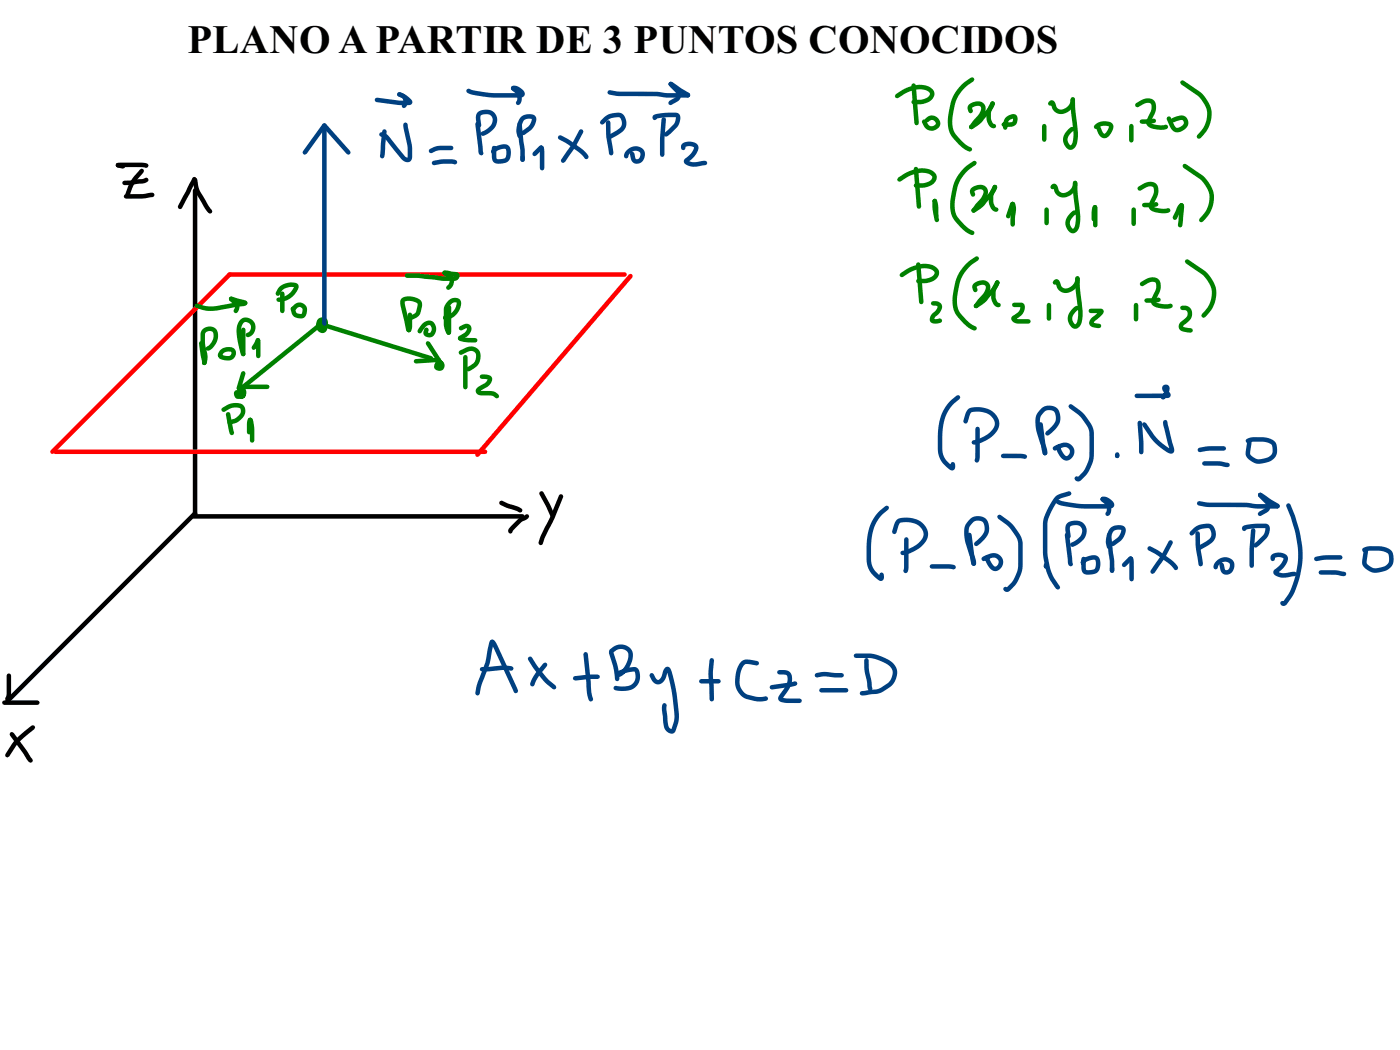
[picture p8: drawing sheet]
<svg xmlns="http://www.w3.org/2000/svg" width="290mm" height="218mm" viewBox="0 0 290 218" stroke-linecap="round" stroke-linejoin="round" font-family="sans-serif">
<defs><g id="words">
<text font-size="8.4" x="38.9" y="10.9">PLANO A PARTIR DE 3 PUNTOS CONOCIDOS</text>
</g></defs>
<g fill="#000">
<path d="M40.1 39.1l.4-.1 .3 .1 .1 .4v67.2l-.1 .4-.3 .1-.4-.1-.1-.4v-67.2z" fill-rule="evenodd"/>
<path d="M39.8 106.7l.3-.1h68.2l.4 .1 .1 .3-.1 .4-.4 .1h-68.2l-.3-.1-.1-.4z" fill-rule="evenodd"/>
<path d="M40.1 106.1l.4-.2 .3 .2 .1 .3-.1 .3-38.9 39-.4 .1-.3-.1-.1-.4 .1-.3z" fill-rule="evenodd"/>
</g>
<g fill="#000">
<path d="M24.1 34l.9-.3h4.4l1.1 .2 .3 .4-.1 .4-.4 .1-.9-.2-4.9 .1-.4-.1-.1-.4zM24.1 33.9l.4-.1 1.1 .2 .3 .2 .1 .3-.2 .3-.3 .2-1.2-.3-.3-.4zM25.5 37.6l4.3-.6a.63 .63 0 0 1 1 .3l-.2 .4-.6 .3-3.2 .4h-1l-.3-.2-.2-.3zM40.1 37l.4-.2 .3 .1 .7 2.7 1.9 3.3a1.06 1.06 0 0 1 .5 1.3 .97 .97 0 0 1-1.3-.8l-2.2-3.8-.4-2.2zM29 35.1l.4-.1 .3 .1 .2 .3-.4 .7a8.6 8.6 0 0 0-2.1 3l-.7 1.7-.3 .1-.3-.2-.1-.4 .7-1.9a11.9 11.9 0 0 1 2.3-3.3zM25.8 40.4l.3-.2h3.4l2.1-.3 .3 .2 .1 .3a.85 .85 0 0 1-1 .5l-1.5 .3h-3.4l-.3-.2-.1-.3zM40 36.8l.3-.1 .3 .1 .2 .3-.2 .6-2.8 5.4-.5 .3-.3-.2-.1-.5zM103.7 103.9l.5-.1 1.2 .6 2 .6a.86 .86 0 0 1 .8 1.1 .99 .99 0 0 1-1.1-.2 10.3 10.3 0 0 1-3.5-1.4zM106.4 108.6l1.2-1.2 1.1-.5a.57 .57 0 0 1 .6-.2 .57 .57 0 0 1 .4 .3 2.56 2.56 0 0 1-1.5 1.2l-1.9 1.9v-.1l-.1 .5-.4 .1a.7 .7 0 0 1-.4-.5 .7 .7 0 0 1 .3-.7zM112 102l.3-.2 .4 .3 2.4 4.7-.1 .5-.4 .1-.4-.3-2.3-4.6zM116.1 102.5l.2-.1 .4 .2 .1 .5-1.8 4.4-2 4-.4 1.2-.5 .3-.3-.1-.1-.3 .3-1.1 2.1-4.3zM.6 145.3l.3-.1h6.9l.3 .1 .1 .4-.1 .3-.3 .1h-6.9l-.3-.1-.2-.3z"/>
<path d="M1.5 139.7l.3-.1 .4 .1 .1 .4-.1 4.3a1.21 1.21 0 0 1-.7 .9l-.3-.1-.1-.3 .3-1v-3.8z"/>
<circle cx="24.5" cy="34.2" r=".47"/>
</g>
<g fill="#f00">
<path d="M10.5 93.3l36.8-36.8 .3-.1 .4 .1 .1 .4-.1 .3-36.8 36.8-.3 .1-.4-.1-.1-.3z" fill-rule="evenodd"/>
<path d="M11.2 93.3l.3-.1h89.1l.3 .1 .2 .4-.2 .3-.3 .1h-89.1l-.3-.1-.2-.3z" fill-rule="evenodd"/>
<path d="M47.3 56.6l.3-.2h81.9l.4 .2 .1 .3-.1 .3-.4 .2h-81.9l-.3-.2-.2-.3z" fill-rule="evenodd"/>
<path d="M130.4 56.9l.4-.1 .3 .1 .1 .3-.1 .3-31.7 37.1-.4 .1-.3-.1-.2-.3 .1-.3z" fill-rule="evenodd"/>
</g>
<path d="M189.1 17.4l.4-.1 .3 .1 .1 .3 .7 7.8-.2 .3-.3 .2-.3-.1-.2-.3-.6-7.8z" fill-rule="evenodd" fill="#008000"/>
<g fill="#008000">
<path d="M185.8 19.5l1.3-.8a5.8 5.8 0 0 1 5.7-.7 1.68 1.68 0 0 1 1 1.7 1.68 1.68 0 0 1-1.4 1.5l-1.2 .4h-1.7l-.4-.1-.1-.3 .1-.4 .4-.1h1.5l1.1-.4a.76 .76 0 0 0 .7-.5 .76 .76 0 0 0-.3-.9l-.2-.1a5 5 0 0 0-4.7 .6l-1.6 1-.3-.2-.1-.3z"/>
<path d="M191.3 24.9l.6-.1 .5 .9a.85 .85 0 0 0 1 .5 .85 .85 0 0 0 .6-.8 .81 .81 0 0 0-.6-.5 .81 .81 0 0 0-.8 .3l-.3 .2-.4-.2a.9 .9 0 0 1 .7-1.1 1.64 1.64 0 0 1 1.9 .4 1.64 1.64 0 0 1 .2 1.9 1.87 1.87 0 0 1-3.1-.2l-.4-1z"/>
<path d="M199.4 17.6l.8-.7 1.4-.9 .3 .2 .2 .3-.2 .4a8.3 8.3 0 0 0-4.3 7.1 4.5 4.5 0 0 0 .9 4.2l1.6 1.6 1.4 .9 .1 .3-.1 .3-.6 .1a8.4 8.4 0 0 1-3.7-3.3 6.6 6.6 0 0 1-.4-5.2 8.5 8.5 0 0 1 2.6-5.3z"/>
<path d="M201 21.6a2.13 2.13 0 0 1 3.3 .2l.1 .3a3.1 3.1 0 0 1-1.1 2.7l-1.5 1.8-.4 .2-.3-.2-.1-.3 .7-1.1a6.3 6.3 0 0 0 1.7-2.4 .58 .58 0 0 0-.5-.9l-1.3 .4 .2 .7-.2 .4-.3 .1a1.16 1.16 0 0 1-.3-1.9z"/>
<path d="M205.5 21.1l.4-.1 .3 .1 .1 .4a4 4 0 0 1-1.1 2l-1 1.1a6.5 6.5 0 0 1-2.6 2.2l-.5-.1-.1-.4 .2-.4a6.3 6.3 0 0 0 2.5-2.2l1.3-1.5z"/>
<path d="M205.5 21.2l.3-.2 .4 .1 .1 .4-.8 1.8v1.2l.4 1 .6 .3a.59 .59 0 0 1-.3 .8 .59 .59 0 0 1-.8-.3l-.5-.6-.3-.9a4.6 4.6 0 0 1 .8-3.5z"/>
<path d="M208.6 24.3l.6-.4a1.08 1.08 0 0 1 1.8 .5v.1a1.45 1.45 0 0 1-1.4 1.8h-1.5l-.3-.1-.1-.4 .1-.3 .3-.1 1.8-.1 .2-.8 .1 .1-.9 .4a1.76 1.76 0 0 0-.4 1.5l-.1 .3-.3 .1-.4-.1-.1-.4a2.65 2.65 0 0 1 .6-2.1z"/>
<path d="M216.2 25.8l.4-.1 .3 .1 .1 .3v2.8l-.1 .4-.3 .1-.4-.1-.1-.4v-2.8z"/>
<path d="M217.5 21.1a.8 .8 0 0 1 .9-.3 .8 .8 0 0 1 .5 .8 1.13 1.13 0 0 0 1.7 1 2.08 2.08 0 0 0 1.4-2l.1-.3 .4-.1a.91 .91 0 0 1 .3 1.3 2.74 2.74 0 0 1-4.2 1.6l-.4-.6-.3-.9h.4l-.5 .3-.3-.1-.2-.3z"/>
<path d="M222.1 20.3l.4-.1 .3 .1 .1 .3 .3 3.7a11.3 11.3 0 0 1 .1 5.5 1.31 1.31 0 0 1-1.2 1.3 1.31 1.31 0 0 1-1.4-1.1 2.66 2.66 0 0 1 1.1-3.5l.5-.2 .3 .1a.71 .71 0 0 1-.3 1l-.5 .6a1.46 1.46 0 0 0 .1 2.1 .52 .52 0 0 0 .6-.6 10.9 10.9 0 0 0-.2-5.1l-.2-1.7a4.3 4.3 0 0 1 0-2.4z"/>
<path d="M227 25.9a2.92 2.92 0 0 1 3.7-.2 2.3 2.3 0 0 1-.9 2.7 1.33 1.33 0 0 1-2.1-.8l-.4-1.1 .1-.4 .4-.1 .2 .1 .6 1.1a.42 .42 0 0 0 .2 .5 .42 .42 0 0 0 .5-.1l.7-1.4a2.15 2.15 0 0 0-2.4 .4l-.3 .2-.3-.2-.2-.3z"/>
<path d="M234.3 25.8l.3-.1 .3 .1 .2 .3v3l-.2 .3-.3 .2-.3-.2-.1-.3v-3z"/>
<path d="M235.6 21.4l1-.6a1.95 1.95 0 0 1 3.1 .7v1.3l-1.1 2.5 .2 .3a4.7 4.7 0 0 0 2.4 .4l.6-.2 .3 .2a.67 .67 0 0 1-.1 .7 .67 .67 0 0 1-.7 .2 4.6 4.6 0 0 1-3.2-.7l-.4-.5v-.5l1-2.2 .1-1.1a.78 .78 0 0 0-1.3-.5l-1.6 .8-.4-.1-.1-.3z"/>
<path d="M236.5 24.9l.3-.2 2.5-.1 .3 .1 .2 .3a.96 .96 0 0 1-1.2 .6l-1.8 .1-.3-.2-.2-.3z"/>
<path d="M242.1 24.3l.3-.2 .4 .3 .7 1.5 .4 .6a1.54 1.54 0 0 0 1.5-.8 .57 .57 0 0 0 0-.6 .57 .57 0 0 0-.6-.2l-1.5 .5-.3-.2-.1-.3a1.18 1.18 0 0 1 1.1-.8l.6-.1a1.56 1.56 0 0 1 1.8 1.1 1.56 1.56 0 0 1-.9 1.8 1.73 1.73 0 0 1-2.9-.6l-.6-1.5z"/>
<path d="M244.9 16.8l.3-.2 .3 .1 3.4 2.4a5.9 5.9 0 0 1-.3 9.7l-.3-.1-.1-.4 .1-.3a5.1 5.1 0 0 0 .1-8.2l-3.5-2.3-.2-.4z"/>
<circle cx="201.4" cy="26.3" r=".47"/>
<circle cx="205.8" cy="21.5" r=".47"/>
</g>
<path d="M3.4 153.1l3.1-2.7 .3-.1 .4 .2 .1 .3-.2 .4-3.3 2.8-1.9 2.8-.4 .2-.3-.1-.1-.6 1.4-2.1zM2.1 151.9l.4-.2 .3 .2 2.8 3.7 .8 1.4a.62 .62 0 0 1 .3 .6 .62 .62 0 0 1-.3 .5 3.7 3.7 0 0 1-1.6-1.9l-2.7-3.7-.1-.3z" fill="#000"/>
<g fill="#008000">
<path d="M189.6 34.7l.4-.1 .3 .1 .1 .3 .6 7.8-.1 .4-.3 .1-.3-.1-.2-.3-.6-7.8z" fill-rule="evenodd"/>
<path d="M190.1 54.5l.3-.1 .4 .1 .1 .3 .6 7.8-.1 .3-.3 .2-.4-.1-.1-.3-.6-7.8z" fill-rule="evenodd"/>
<path d="M50.2 79.8l16.1-13.1 .3-.1 .4 .2 .1 .3-.2 .4-16.2 13.1-.3 .1-.3-.2-.1-.3z" fill-rule="evenodd"/>
<path d="M50.2 77l.2-.1 .4 .2 .1 .4-.9 3.1-.5 .4-.3-.2-.1-.4z" fill-rule="evenodd"/>
<path d="M49.5 79.9l.3-.2h5.6l.4 .2 .1 .3-.1 .3-.4 .2h-5.6l-.3-.2-.1-.3z" fill-rule="evenodd"/>
<path d="M66.9 67.1l.5-.1 22.1 6.8 .3 .5-.1 .3-.5 .1-22.1-6.8-.3-.5z" fill-rule="evenodd"/>
<path d="M85.9 74.6l.3-.2 4.7-.3 .4 .2 .1 .3-.1 .3-.3 .1-4.7 .4-.4-.2-.1-.3z" fill-rule="evenodd"/>
<path d="M88.4 70.8l.4-.1 .3 .2 2.8 4.4v.5l-.3 .2-.4-.2-2.8-4.4z" fill-rule="evenodd"/>
</g>
<g fill="#008000">
<path d="M186.3 36.8l1.3-.8a5.8 5.8 0 0 1 5.7-.7 1.68 1.68 0 0 1 1 1.7 1.68 1.68 0 0 1-1.4 1.5l-1.3 .4h-1.6l-.4-.1-.1-.3 .1-.4 .3-.1h1.6l1.1-.3a.76 .76 0 0 0 .7-.6 .76 .76 0 0 0-.3-.8l-.2-.2a5 5 0 0 0-4.7 .7l-1.6 .9-.3-.2-.1-.3z"/>
<path d="M199.9 34.9l.8-.7 1.4-.9 .3 .2 .2 .3-.2 .4a8.3 8.3 0 0 0-4.3 7.1 4.5 4.5 0 0 0 .9 4.2l1.6 1.7 1.4 .8 .1 .3-.1 .3-.6 .1a8.4 8.4 0 0 1-3.7-3.3 6.6 6.6 0 0 1-.4-5.2 8.5 8.5 0 0 1 2.6-5.3z"/>
<path d="M206 38.4l.3-.1 .4 .1 .1 .4a4 4 0 0 1-1.1 2l-1 1.1a6.5 6.5 0 0 1-2.6 2.2l-.5-.1-.1-.4 .2-.4a6.3 6.3 0 0 0 2.5-2.2l1.3-1.5z"/>
<path d="M206 38.5l.3-.2 .4 .1 .1 .4-.8 1.8v1.2l.3 1 .7 .3a.59 .59 0 0 1-.3 .8 .59 .59 0 0 1-.8-.2l-.5-.7-.3-.9a4.6 4.6 0 0 1 .8-3.5z"/>
<path d="M201.5 38.9a2.13 2.13 0 0 1 3.2 .2l.2 .3a3.1 3.1 0 0 1-1.1 2.7l-1.5 1.8-.4 .2-.3-.1-.1-.4 .7-1.1a6.3 6.3 0 0 0 1.7-2.4 .58 .58 0 0 0-.5-.9l-1.3 .4 .2 .7-.2 .4-.3 .1a1.16 1.16 0 0 1-.3-1.9z"/>
<path d="M216.7 43.1l.3-.1 .4 .1 .1 .3v2.8l-.1 .4-.4 .1-.3-.1-.1-.4v-2.8z"/>
<path d="M222.6 37.6l.4-.1 .3 .1 .1 .3 .3 3.7a11.3 11.3 0 0 1 .1 5.5 1.31 1.31 0 0 1-1.2 1.3 1.31 1.31 0 0 1-1.4-1.1 2.66 2.66 0 0 1 1.1-3.5l.5-.2 .3 .1a.71 .71 0 0 1-.3 1l-.6 .6a1.46 1.46 0 0 0 .2 2.1 .52 .52 0 0 0 .5-.6 10.9 10.9 0 0 0-.2-5.1l-.1-1.7a4.3 4.3 0 0 1 0-2.4z"/>
<path d="M218 38.4a.8 .8 0 0 1 .9-.3 .8 .8 0 0 1 .5 .8 1.13 1.13 0 0 0 1.7 1 2.08 2.08 0 0 0 1.4-2l.1-.3 .4-.1a.91 .91 0 0 1 .3 1.3 2.74 2.74 0 0 1-4.2 1.6l-.4-.6-.3-.9h.4l-.5 .3-.3-.1-.2-.3z"/>
<path d="M234.8 43.1l.3-.1 .3 .1 .2 .3v3l-.2 .3-.3 .2-.3-.2-.2-.3v-3z"/>
<path d="M236.1 38.7l1-.6a1.95 1.95 0 0 1 3 .7l.1 1.3-1.1 2.5 .2 .3a4.7 4.7 0 0 0 2.4 .4l.6-.2 .3 .2a.67 .67 0 0 1-.1 .7 .67 .67 0 0 1-.7 .2 4.6 4.6 0 0 1-3.2-.6l-.4-.6v-.5l1-2.2 .1-1.1a.78 .78 0 0 0-1.3-.5l-1.6 .9-.4-.2-.1-.3z"/>
<path d="M237 42.2l.3-.2 2.5-.1 .3 .1 .1 .4a.96 .96 0 0 1-1.1 .5l-1.8 .1-.3-.2-.2-.3z"/>
<path d="M245.4 34.1l.3-.2 .3 .1 3.4 2.4a5.9 5.9 0 0 1-.3 9.7l-.3-.1-.1-.4 .1-.3a5.1 5.1 0 0 0 .1-8.2l-3.5-2.3-.2-.4z"/>
<path d="M186.8 56.6l1.3-.8a5.8 5.8 0 0 1 5.6-.7 1.68 1.68 0 0 1 1 1.7 1.68 1.68 0 0 1-1.3 1.5l-1.3 .4h-1.7l-.3-.1-.1-.3 .1-.4 .3-.1h1.6l1.1-.4a.76 .76 0 0 0 .7-.5 .76 .76 0 0 0-.4-.9l-.1-.1a5 5 0 0 0-4.7 .6l-1.6 1-.3-.2-.2-.3z"/>
<path d="M200.4 54.7l.8-.7 1.4-.9 .3 .2 .1 .3-.2 .4a8.3 8.3 0 0 0-4.2 7.1 4.5 4.5 0 0 0 .8 4.2l1.7 1.6 1.4 .9 .1 .3-.2 .3-.6 .1a8.4 8.4 0 0 1-3.6-3.3 6.6 6.6 0 0 1-.4-5.2 8.5 8.5 0 0 1 2.6-5.3z"/>
<path d="M202 58.7a2.13 2.13 0 0 1 3.2 .2l.1 .3a3.1 3.1 0 0 1-1 2.7l-1.5 1.8-.4 .2-.3-.2-.2-.3 .8-1.1a6.3 6.3 0 0 0 1.7-2.4 .58 .58 0 0 0-.6-.9l-1.2 .4 .1 .7-.1 .4-.3 .1a1.16 1.16 0 0 1-.3-1.9z"/>
<path d="M206.4 58.3l.4-.2 .3 .1 .2 .4-.8 1.8v1.2l.3 1 .6 .3a.59 .59 0 0 1-.2 .8 .59 .59 0 0 1-.8-.3l-.5-.6-.3-.9a4.6 4.6 0 0 1 .8-3.5z"/>
<path d="M206.5 58.2l.3-.1 .4 .1 .1 .4a4 4 0 0 1-1.2 2l-.9 1.1a6.5 6.5 0 0 1-2.6 2.2l-.5-.1-.2-.4 .3-.4a6.3 6.3 0 0 0 2.5-2.2l1.3-1.5z"/>
<path d="M217.2 62.9l.3-.1 .4 .1 .1 .3v2.8l-.1 .4-.4 .1-.3-.1-.1-.4v-2.8z"/>
<path d="M223.1 57.4l.3-.1 .4 .1 .1 .3 .3 3.7a11.3 11.3 0 0 1 .1 5.5 1.31 1.31 0 0 1-1.2 1.3 1.31 1.31 0 0 1-1.4-1.1 2.66 2.66 0 0 1 1.1-3.5l.5-.2 .3 .1a.71 .71 0 0 1-.4 1l-.5 .6a1.46 1.46 0 0 0 .2 2.1 .52 .52 0 0 0 .5-.6 10.9 10.9 0 0 0-.2-5.1l-.2-1.7a4.3 4.3 0 0 1 .1-2.4z"/>
<path d="M218.6 58.1l.4-.2h.3l.5 .6a1.24 1.24 0 0 0 .7 1.2 1.24 1.24 0 0 0 1.3-.1 1.98 1.98 0 0 0 1.2-1.9l.1-.3 .3-.1a.91 .91 0 0 1 .4 1.3 2.74 2.74 0 0 1-4.2 1.6l-.4-.6-.3-.9h.4l-.5 .3-.4-.1-.1-.3z"/>
<path d="M235.3 62.9l.3-.1 .3 .1 .2 .3v3l-.2 .3-.3 .2-.3-.2-.2-.3v-3z"/>
<path d="M236.6 58.5l.9-.6a1.95 1.95 0 0 1 3.1 .7l.1 1.3-1.1 2.5 .2 .3a4.7 4.7 0 0 0 2.4 .4l.6-.2 .3 .2a.59 .59 0 0 1-.6 .9 5 5 0 0 1-3.4-.7l-.4-.5v-.5l1-2.2 .1-1.1a.78 .78 0 0 0-1.3-.5l-1.7 .8-.3-.1-.1-.3z"/>
<path d="M237.4 62l.4-.2 2.5-.1 .3 .1 .1 .3a.96 .96 0 0 1-1.1 .6l-1.8 .1-.4-.2-.1-.3z"/>
<path d="M245.8 53.9l.4-.2 .2 .1 3.5 2.4a5.9 5.9 0 0 1-.3 9.7l-.3-.2-.2-.3 .2-.3a5.1 5.1 0 0 0 0-8.2l-3.4-2.3-.2-.4z"/>
<path d="M193.5 41.3l.4-.1a1.83 1.83 0 0 1 .7 1.9l.2 2.5-.2 .3-.3 .2-.5-.4-.1-.5v-2.3l-.3-1.2z"/>
<path d="M193.5 41.4l.3-.2 .4 .1 .1 .4v1.5l.3 1.6-.1 .4-.4 .1-.3-.1-.1-.3-.3-1.3z"/>
<path d="M209.7 42a.81 .81 0 0 1 1 1l-.2 3.5-.2 .4-.3 .1-.3-.1-.1-.4 .2-3.2-.2-1z"/>
<path d="M209.6 42l.4-.2 .3 .2 .2 .3-1 2.7-.4 .3-.3-.1-.2-.5z"/>
<path d="M226.7 42.7l.4-.2 .3 .1 .1 .4-.2 .4 .1-.2-.1 2.3-.1 .3-.4 .1-.3-.1-.1-.4v-1.8z"/>
<path d="M226.8 42.7l.3-.2 .3 .1 .2 .5v3.6l-.1 .3-.4 .2-.3-.2-.1-.3-.1-3.7z"/>
<path d="M226.7 42.6l.4-.1 .3 .1 .2 .4-.2 .3-.3 .2-.3-.2-.2-.3z"/>
<path d="M244.6 42.3l.4-.2 .3 .1 .2 .4-1.4 2.7-.5 .3-.3-.1-.1-.6 1-2z"/>
<path d="M244.7 42.3l.3-.2 .4 .2 .2 .6-.4 3.9-.2 .2-.3 .2-.3-.2-.1-.3z"/>
<path d="M193.2 62.6l.9-.2a1.31 1.31 0 0 1 1.2 .9 1.31 1.31 0 0 1-.4 1.4l-.9 1-.3 .5v-.1l1.2-.1 .3 .1 .2 .4a1.31 1.31 0 0 1-1.6 .6 1.04 1.04 0 0 1-1-.7 1.04 1.04 0 0 1 .3-1.2l.9-.8 .4-.6a.3 .3 0 0 0 0-.3 .3 .3 0 0 0-.3-.1l-.9-.2-.2-.3z"/>
<path d="M210 62.9l.3-.2h1.4a1.14 1.14 0 0 1 .6 1.9l-.6 .9-1.2 .8 .1-.4 .5 .3h2.2l.3 .1 .2 .3-.2 .4-.3 .1h-2.2a1.17 1.17 0 0 1-1.3-1.4l1.4-1 .3-.5 .1-.6 .1 .1h-1.4l-.3-.2-.1-.3z"/>
<path d="M225.9 64.1l.3-.1h2a.64 .64 0 0 1 .7 .4 .64 .64 0 0 1-.3 .7l-1.8 1.8 .5 .1a.95 .95 0 0 1 1.1 .6 .86 .86 0 0 1-1.3 .3 1.12 1.12 0 0 1-1.2-.9l.3-.9 1.8-1.6v.3l.2 .1h-2l-.3-.1-.2-.4z"/>
<path d="M244.9 63.5l.9-.1a1.78 1.78 0 0 1 1.4 1.3 1.78 1.78 0 0 1-.7 1.9l-1 .8-.1 .3 1 .3a.81 .81 0 0 1 1 .5l-.1 .3-.4 .2-1.5-.2a1.2 1.2 0 0 1-1-1.1 1.2 1.2 0 0 1 .9-1.3l.7-.7a.83 .83 0 0 0-.2-1.4l-.9-.1-.2-.4z"/>
<path d="M65.9 66.2a1.19 1.19 0 0 1 1.7-.2 1.19 1.19 0 0 1 .3 1.6l-.4 .2-.3-.2-.2-.9-.4 .1-.2 .6 .4 .1 .1-.4 .2 .1-.3 .2a.36 .36 0 0 0-.3 .4 .36 .36 0 0 0 .4 .3l-.1-.4 .1-.4 .3-.1a1.02 1.02 0 0 1 .3 1.6 1.02 1.02 0 0 1-1.6-.3 1.49 1.49 0 0 1 .1-1.5 1.49 1.49 0 0 1 1.4-.6 1.21 1.21 0 0 1 .2 1.7 1.21 1.21 0 0 1-1.7 .1 1.21 1.21 0 0 1-.2-1.6z"/>
<path d="M66.9 66.5l.3-.1 .5 .3 .2 .6-.1 .3-.3 .2-.4-.2-.3-.7z"/>
<path d="M48.8 81a.78 .78 0 0 1 1.1 .1 .78 .78 0 0 1-.1 1.1l-.3 .1-.3-.1-.2-.4 .3-.5v.6l-.1-.1 .2-.2 .1 .2h-.2l.3-.5 .1 .1-.1-.3 .1-.3 .4-.1a.98 .98 0 0 1 0 1.6 .96 .96 0 0 1-1.4 .1 .96 .96 0 0 1 .1-1.4z"/>
<path d="M49 81.2a1.18 1.18 0 0 1 1.3-.2 1.18 1.18 0 0 1 .6 1.2 .97 .97 0 0 1-1.4 .3 .97 .97 0 0 1-.2-1.4 .97 .97 0 0 1 1.7-.4 1.35 1.35 0 0 1-1.1 2 1.09 1.09 0 0 1-.7-1 1.09 1.09 0 0 1 .7-1l.5 .1 .1 .3-.4 .7h-.1l.1-.6 .3 .1-.4 .5-.2-.2 .4 .1-.2 .4-.4-.3-.1 .5a.59 .59 0 0 1-.7-.2 .59 .59 0 0 1 0-.7z"/>
<path d="M47 85.5l.3-.1 .3 .1 .2 .3 .7 3.9-.1 .4-.3 .1a1.01 1.01 0 0 1-.7-1l-.6-3.2z"/>
<path d="M46.1 84.5l1-.5a2.99 2.99 0 0 1 3.5 .2 2.03 2.03 0 0 1-.4 2.5l-1.3 1-1.2 .3-.4-.1-.2-.3 .1-.3 1.5-.5 .9-.8a.85 .85 0 0 0 .4-.8 .85 .85 0 0 0-.6-.7l-1.3 .1-1.7 .8-.4-.1-.1-.4z"/>
<path d="M51.6 86.7l.3-.1 .3 .1a3.4 3.4 0 0 1 .6 2.4v2.2l-.2 .3-.3 .2-.3-.2-.2-.3v-2.7l-.4-1.6z"/>
<path d="M51.5 86.8l.4-.2 .3 .1 .1 .3-.2 .8v1.8l-.1 .3-.3 .2-.4-.2-.1-.3v-2.1z"/>
<path d="M90.5 74.9a.82 .82 0 0 1 1.2 .1 .82 .82 0 0 1-.3 1.2 .76 .76 0 0 1-1.1-.1 .76 .76 0 0 1 .2-1.1 1.06 1.06 0 0 1 1.6 .2 1.06 1.06 0 0 1-.4 1.5 1.05 1.05 0 0 1-1.5-.3 1.05 1.05 0 0 1 .5-1.5l.2-.1a.6 .6 0 0 1 .8 .5l-.2 .3-.4 .1h.1l-.3 .4v-.2h.3v-.3h.1l-.1 .1-.5-.1 .2-.3 .1 .2h.2l-.4 .5-.2 .1-.3-.2-.2-.3z"/>
<path d="M96.2 73.7l.3-.1 .3 .1 .2 .3v6.3l-.2 .3-.3 .1-.3-.1-.2-.3v-6.3z"/>
<path d="M95.2 72.9l1.3-.8a2.1 2.1 0 0 1 2.6 .2 2.1 2.1 0 0 1 .4 2.5v.2a3.3 3.3 0 0 1-2.2 1.9h-.5l-.1-.6 1.5-1a2.13 2.13 0 0 0 .4-2 1.15 1.15 0 0 0-1.4-.5l-1.6 .8-.4-.2z"/>
<path d="M99.6 77.8l1-.2a1.19 1.19 0 0 1 1.5 1.2l-.3 .6-.5 .6-1.7 1.1v-.1h2a1.95 1.95 0 0 1 1.9 1.1l-.1 .4a.88 .88 0 0 1-1.1-.4l-.7-.1h-1.8a.98 .98 0 0 1-1.1-.8 .98 .98 0 0 1 .7-1.1l1.2-.7 .5-.8 .1 .1-1.6-.3-.1-.3z"/>
<path d="M58.2 60.6l.3-.2 .4 .2 .1 .3v3.6l-.1 .3-.4 .1-.3-.1-.1-.3v-3.6z"/>
<path d="M57.9 59.5a3.5 3.5 0 0 1 3.8-.6 1.17 1.17 0 0 1-.1 1.4 4 4 0 0 1-4.2 2.2l-.1-.4a.95 .95 0 0 1 1.1-.5 3.5 3.5 0 0 0 2.6-2.2l.1 .2a2.79 2.79 0 0 0-2.7 .8l-.5 .9-.6-.1-.1-.5z"/>
<path d="M60.4 63.7l.3-.2 .3 .1 .4 1a1.04 1.04 0 0 0 1.2 .4 .83 .83 0 0 0-.3-1.3h-.5l-.8 .6-.3-.1a1.02 1.02 0 0 1 .6-1.3 1.64 1.64 0 0 1 2 .3 1.64 1.64 0 0 1 .2 2v.2a1.75 1.75 0 0 1-2.9-.2l-.3-1.1z"/>
<path d="M42 68.3a1.9 1.9 0 0 1 2.5-.3 1.9 1.9 0 0 1 .6 2.3 3.4 3.4 0 0 1-1.8 2.4l-.5-.1a.73 .73 0 0 1 .5-1 2.3 2.3 0 0 0 .8-2.8 1.02 1.02 0 0 0-1.6 .5 11 11 0 0 0 .5 4.4v1l-.2 .8-.4 .2-.4-.1v-.6a3.3 3.3 0 0 0-.1-2.2 9.7 9.7 0 0 1-.2-4.1z"/>
<path d="M41.4 70.8l.3-.1 .3 .1 .2 .3 .6 4.1-.1 .3-.3 .2-.5-.4-.6-4.1z"/>
<path d="M45.6 72.6a2.36 2.36 0 0 1 3.1-.2 1.62 1.62 0 0 1-.2 1.9 1.62 1.62 0 0 1-1.8 .4h-.3a1.1 1.1 0 0 1-1.1-.7l.1-.4 .4-.1 .8 .2a.89 .89 0 0 0 1.4-.4l-.1-.4h-.8a1.08 1.08 0 0 0-1 .9l-.5 .3-.3-.1-.1-.4z"/>
<path d="M49.8 66.3a2.03 2.03 0 0 1 3.1 .8 2.03 2.03 0 0 1-1.4 2.8l-.4-.1a.73 .73 0 0 1 .5-1 1.07 1.07 0 0 0 .3-1.5 1.07 1.07 0 0 0-1.5-.2l-.1 .1a4.3 4.3 0 0 0-.1 3.1l.7 3.1-.1 .3-.4 .2-.4-.4a13.1 13.1 0 0 1-.8-6z"/>
<path d="M50.1 68l.3-.1 .4 .1 .1 .4v4.9l-.1 .3-.4 .3-.3-.2-.1-.3v-5z"/>
<path d="M53.2 70.2l.3-.1 .3 .1 .2 .4-.2 .3-.3 .1-.3-.1-.2-.3z"/>
<path d="M53.2 70.2l.3-.1 .3 .1 .2 .4v3.2l-.1 .3-.3 .2-.4-.2-.1-.3-.1-3.2z"/>
<path d="M53.1 70.3l.4-.2 .3 .1 .2 .4-1 1.7-.4 .3-.3-.2-.1-.3z"/>
<path d="M47.6 61.6h.6l.8 .7a1.54 1.54 0 0 1-.1 2.6l-.3-.1-.2-.3 .1-.4a.71 .71 0 0 0-.1-1.1l-.8-.7-.1-.3z"/>
<path d="M47.6 61.7l.6-.2 2.3 .7a.57 .57 0 0 1 .7 .4 .57 .57 0 0 1-.4 .7l-.4-.3 .1 .1-2.9-.8-.1-.4z"/>
<path d="M40.5 63l.4-.1 1.3 .4a10.4 10.4 0 0 0 5.1-.3l3.2-.5-.1 .2 .4-.4 .4 .2 .1 .3a.78 .78 0 0 1-.8 .7l-2.1 .2a17.7 17.7 0 0 1-5.6 .7l-2.1-.6-.4-.4z"/>
<path d="M84.7 64.9l.3-.1 .3 .1 .2 .3-.1 2.9a.56 .56 0 0 1-.4 .7 .56 .56 0 0 1-.7-.4l.2-.3v-2.9z"/>
<path d="M83.3 61.9a3.3 3.3 0 0 1 4.1 .7l.1 .9-.5 1.8-.6 .5-1 .5-.5 .2-.4-.2-.1-.3 .1-.2 1.4-.7 .3-.4 .4-1.6a2.49 2.49 0 0 0-2.7-.5l1.3 5.8-.1 .4a.68 .68 0 0 1-.7-.1 .68 .68 0 0 1-.3-.7l-1-4.5a1.75 1.75 0 0 1 .2-1.6z"/>
<path d="M87.5 67.2a1.69 1.69 0 0 1 2.5-.3 1.69 1.69 0 0 1 .1 2.5 1.24 1.24 0 0 1-1.4 .5 1.24 1.24 0 0 1-.9-1.1v-.1a.85 .85 0 0 1 .6-.8l.4 .1 .1 .4-.2 .6h.5l.3-.7-.2-.7a.73 .73 0 0 0-1.2 .3l-.8 1.2-.6-.1-.1-.6z"/>
<path d="M92.8 63.4l.3-.2 .3 .2 .2 .3v5.1l-.2 .4-.3 .2-.4-.1-.1-.4 .1-.3-.1 .2v-5.1z"/>
<path d="M93 62.3a1.63 1.63 0 0 1 2.6 .1 3.6 3.6 0 0 1-3.3 3.9l-.3-.1-.1-.3 .1-.4a2.92 2.92 0 0 0 2.7-2.8h-.3a1.54 1.54 0 0 0-1.4 1.3v.2a10.8 10.8 0 0 0 .1 3.9l.4 .8-.1 .4-.4 .1a1.8 1.8 0 0 1-.9-1.7l-.1-3.8 .4-.8z"/>
<path d="M95.1 69.8l.3-.1 .4 .2-.1-.1 1.4 .3h1.5l.3 .1 .1 .3-.1 .4-.3 .1h-1.5l-1.5-.3a.6 .6 0 0 1-.5-.9z"/>
<path d="M95.2 67.8l.9-.5a1.15 1.15 0 0 1 1.6 .3 1.15 1.15 0 0 1-.3 1.6l-.5 .6-1.2 .6 .2-.2-.2 .3-.3 .1-.3-.1-.1-.4 .1-.3 1.4-1a.56 .56 0 0 0 .3-.8l-1.2 .5-.3-.1z"/>
<path d="M84.1 56.8l.3-.1h2.2l5.2 .6h2.5l.1-.2 .1 .2-2.2-.3 .2-.1-.3 .1-.4-.1-.1-.3a1.19 1.19 0 0 1 1.8-.3l1 .1a.97 .97 0 0 1 .7 1.2 .97 .97 0 0 1-1.2 .6h-2.3l-5.1-.6h-2.2l-.3-.1-.2-.4z"/>
<path d="M91.8 56.2l.4-.1 .3 .1 .1 .3-.1-.2 .9 .5a1.69 1.69 0 0 1 .5 2.6l-.1 .1a.98 .98 0 0 1-1.2 .5l-.1-.4 .6-.8 .2-.9-1.4-.9-.2-.4z"/>
<circle cx="206.3" cy="38.8" r=".47"/>
<circle cx="201.9" cy="43.6" r=".47"/>
<circle cx="206.8" cy="58.6" r=".47"/>
<circle cx="202.4" cy="63.4" r=".47"/>
<circle cx="193.9" cy="41.7" r=".47"/>
<circle cx="210" cy="42.3" r=".47"/>
<circle cx="245" cy="42.6" r=".48"/>
<circle cx="67.5" cy="67.3" r=".47"/>
<circle cx="50" cy="81.1" r=".47"/>
<circle cx="51.9" cy="87" r=".47"/>
<circle cx="42.4" cy="75.2" r=".47"/>
<circle cx="47.9" cy="62" r=".47"/>
<circle cx="84.8" cy="68.4" r=".47"/>
<circle cx="93" cy="68.9" r=".47"/>
</g>
<g fill="#004080">
<path d="M66.9 26.6l.4-.1 .3 .1 .1 .3v40.2l-.1 .3-.3 .2-.4-.2-.1-.3v-40.2z" fill-rule="evenodd"/>
<path d="M66.9 25.7l.4-.2 .3 .2 .1 .3-.1 .3-4 5.6-.4 .2-.3-.2-.2-.3 .1-.3z" fill-rule="evenodd"/>
<path d="M66.9 25.7l.4-.2 .3 .2 5 5.6 .1 .3-.1 .3-.4 .2-.3-.2-5-5.6-.1-.3z" fill-rule="evenodd"/>
<path d="M231.4 93.9l.3-.2a.64 .64 0 0 1 .5 .7 .64 .64 0 0 1-.5 .6 .69 .69 0 0 1-.3-1.1z" fill-rule="evenodd"/>
<path d="M216.6 116.8l.3-.2a.64 .64 0 0 1 .5 .7 .64 .64 0 0 1-.5 .6 .69 .69 0 0 1-.3-1.1z" fill-rule="evenodd"/>
<circle cx="231.7" cy="94.5" r=".47"/>
<circle cx="216.9" cy="117.4" r=".47"/>
</g>
<g fill="#004080">
<path d="M79.4 26.9l.3-.1 .4 .1 .1 .3-.5 5.3-.1 .2-.3 .2-.4-.2-.1-.3 .5-5.2z"/>
<path d="M78.8 27.5l.4-.1a2.58 2.58 0 0 1 1.7 1.1l3.1 3.9 .6 .3-.1-2.6-.9-3.9 .2-.7 .3-.1a.84 .84 0 0 1 .5 1l.9 4a5.2 5.2 0 0 1-.2 2.8 1.31 1.31 0 0 1-2-.2l-3.3-4.1-1.3-.8-.1-.2z"/>
<path d="M82.5 19.2l.3-.1 .8 .3a1.76 1.76 0 0 1 .2 3l-.4-.1-.1-.3 .3-.7v-.7l-1.2-.8z"/>
<path d="M77.8 20.4l.4-.2 4.5 .6 2.1 .1-.2 .4-.9-.8-1.2-.6-.1-.3a.71 .71 0 0 1 1.2-.3l.8 .5a1.77 1.77 0 0 1 1.1 1.6l-.3 .3-.3 .1h-2.3l-4.5-.6-.3-.2-.1-.3z"/>
<path d="M89.6 33.5l2-.5h2.2a.73 .73 0 0 1 .9 1l-.3 .1-.7-.1h-1.8l-1.9 .3-.3-.2-.2-.3z"/>
<path d="M89 31a4.6 4.6 0 0 1 3.4-.8h1.2l.3 .1 .1 .4-.1 .3-.3 .1a7.7 7.7 0 0 0-3.3 .2l-.9 .5-.4-.2z"/>
<path d="M98.7 25.4l.3-.2 .3 .1 .2 .3 .8 6.2-.2 .3a.65 .65 0 0 1-.9-.7l-.6-5.7z"/>
<path d="M99.1 23.2a2.44 2.44 0 0 1 4 1.6 3.6 3.6 0 0 1-2.6 3.3l-.4 .1-.3-.2-.1-.3 .3-.4a4.1 4.1 0 0 0 2-1.6 1.34 1.34 0 0 0-.5-1.9l-1.1-.1-.7 .2-.1 .6 .2 1.5-.1 .3-.4 .2-.3-.1-.1-.3-.2-1.3a1.8 1.8 0 0 1 .4-1.6z"/>
<path d="M102.1 30.3l.4-.1 .3 .1 .1 .4 .2 2.3a1.51 1.51 0 0 0 1.8-.6l.1-.6a.69 .69 0 0 0-.1-.9 .69 .69 0 0 0-.9 0l-.9 .4-.5 .5-.3 .1a.67 .67 0 0 1-.4-.6 .67 .67 0 0 1 .4-.6l.3-.2a2.65 2.65 0 0 1 3-.2 2.29 2.29 0 0 1-1 3.5l-.8 .1a1.35 1.35 0 0 1-1.8-1.4v-1.8z"/>
<path d="M108 32.2l.4-.1 .3 .1 .1 .3-.1 .9-.3 .2-.4-.2-.1-.3z"/>
<path d="M107.4 25.4l.3-.2 .4 .1 .1 .3 .4 4.1a10 10 0 0 1 .1 3.7l-.3 .2-.4-.2-.1-.3v-2l-.6-5.4z"/>
<path d="M108 24.3a2.5 2.5 0 0 1 3-.2 2.68 2.68 0 0 1-1 3l-1.5 .9-.3-.1-.1-.3 .2-.4 1.5-1.2 .5-1.3a1.45 1.45 0 0 0-1.9 .6l-.1 .3a3.2 3.2 0 0 0-.1 2.5l-.1 .4-.4 .2-.4-.4a4.5 4.5 0 0 1 .5-3.7z"/>
<path d="M111.9 30.3l.4-.1 .3 .1 .3 .7v3.9l-.1 .3-.4 .1-.3-.1-.1-.3v-3.5l-.2-.8z"/>
<path d="M111.8 30.3l.4-.2 .4 .2 .1 .3-.1 .3-1.4 1.4-.3 .1-.4-.1-.1-.4 .1-.3z"/>
<path d="M96.8 18.5l.6-.1a23.1 23.1 0 0 0 8.1 .9h2.5l-.1 .2-.8-.7-1-.2a.66 .66 0 0 1 .2-.8 .66 .66 0 0 1 .8 0 1.91 1.91 0 0 1 1.7 2l-.4 .3a35.7 35.7 0 0 1-11.1-.6l-.5-.4z"/>
<path d="M106.1 18l.3-.2 .5 .4-.1-.1a2.46 2.46 0 0 1 1 3.5l-.4 .2-.3-.1-.1-.4 .2-.5a1.6 1.6 0 0 0-.6-1.8l-.6-.5z"/>
<path d="M115.8 28.2l.4-.2a19 19 0 0 1 4.8 3.1l1 1.2-.1 .6h-.5l-1.4-1.4-2.6-1.8-1.5-.8-.2-.4z"/>
<path d="M120.3 26.9h.5l.2 .3-1.5 2.9-2.3 3.5-.4 .2-.4-.1-.1-.4 .1-.2 2.1-3.1z"/>
<path d="M125.8 25l.3-.1 .4 .1 .1 .4 .1 2.8 .5 3.3a.59 .59 0 0 1-.5 .7l-.3-.1-.1-.3-.6-3.5v-2.9z"/>
<path d="M124.5 25l.8-.7a3.9 3.9 0 0 1 3.8-.6 2.48 2.48 0 0 1-.1 3.7l-2.5 1.5-.6-.1-.1-.3 .2-.4 2.5-1.5a1.38 1.38 0 0 0 .4-1.6l-.4-.7-1.4 .1-.8 .3-1.4 1.1-.4-.1-.1-.3z"/>
<path d="M130 31.1a2.16 2.16 0 0 1 3.7 .6 1.66 1.66 0 0 1-.7 1.9 1.66 1.66 0 0 1-1.9-.1l-.5-1.5 .2-.4 .3-.1 .3 .1 .4 1.1a.6 .6 0 0 0 .7 .2 .6 .6 0 0 0 .3-.7 1.04 1.04 0 0 0-.7-1 1.04 1.04 0 0 0-1.1 .3l-.6 .7a.58 .58 0 0 1-.9 .5 1.4 1.4 0 0 1 .5-1.6z"/>
<path d="M137.3 24.4l.3-.1 .4 .1 .1 .4-.3 3.8v3.5l-.1 .3-.4 .1-.3-.1-.1-.3v-3.5l.3-3.9z"/>
<path d="M135.4 24l.1-.2a10.9 10.9 0 0 1 5.2-.3 2.34 2.34 0 0 1-.3 2.9 5 5 0 0 1-2.3 1.9l-.3-.1-.2-.3 .2-.4 2-1.8 .4-1.4h-2.1l-2 .3 .1-.3-.1 .5-.3 .1a.59 .59 0 0 1-.4-.9z"/>
<path d="M141.5 29.8a2.23 2.23 0 0 1 3.3 .6 4 4 0 0 1-2.1 3.2l.1-.3a3.1 3.1 0 0 0 2.7 .1l.7-.1 .3 .2 .2 .3a.85 .85 0 0 1-1 .5 3.4 3.4 0 0 1-3.8-.5l-.1-.4 .2-.4a3.7 3.7 0 0 0 1.9-2.4 1.82 1.82 0 0 0-1.8-.1l.1-.1-.2 .6-.3 .1a.84 .84 0 0 1-.2-1.3z"/>
<path d="M138.8 17.1l.3-.2 .3 .2 1.4 1.5a1.68 1.68 0 0 1-.3 2.4l-1.5 .8-.3-.1-.1-.4a2.55 2.55 0 0 1 1.5-1.1 .77 .77 0 0 0 .1-1l-1.5-1.5-.1-.3z"/>
<path d="M126.1 18.8l.3-.1a17.1 17.1 0 0 0 5.3 .3l4.9 .1a23.2 23.2 0 0 0 5.9 .2l.5 .1 .1 .3-.3 .5h-.3a23.5 23.5 0 0 1-6.3-.2l-4.5-.1a13.9 13.9 0 0 1-5.6-.4l-.1-.3z"/>
<path d="M138.8 17.1l.3-.2 .3 .1 3.5 2.2 .2 .4-.1 .5-.3 .1-.3-.1-.2-.3 .1 .2-3.5-2.3-.2-.3z"/>
<path d="M142.3 19.4l.4-.1 .3 .1 .1 .3-.1 .3-.3 .2-.4-.1-.1-.4z"/>
<path d="M202.4 88.6l.3-.2 .4 .2 .1 .3v5.9l-.1 .7-.3 .3a.53 .53 0 0 1-.5-.1 .53 .53 0 0 1-.1-.6l.1-6.2z"/>
<path d="M200.7 84.9a5.1 5.1 0 0 1 4.5 0 3 3 0 0 1 1.2 4.9 7.5 7.5 0 0 1-4.4 2.4l-.4-.2-.1-.3 .1-.3 .3-.2a6.6 6.6 0 0 0 4.1-2.4 1.71 1.71 0 0 0-.1-2.1 4.2 4.2 0 0 0-4.5-1.1l-.7 1.9-.5 .3-.3-.1-.1-.4 .4-1.4z"/>
<path d="M207.7 94.2l.3-.2 4.2 .1a.63 .63 0 0 1 .7 .9l-.4 .1-.9-.1h-3.6l-.3-.2-.1-.3z"/>
<path d="M215.9 84.7a2.38 2.38 0 0 1 2.9-.3 2.38 2.38 0 0 1 1.1 2.6 3.2 3.2 0 0 1-1 2l-1.4 1.2-.3 .1-.3-.1a.9 .9 0 0 1 .6-1.2l.7-.7a2.32 2.32 0 0 0 .4-3 1.77 1.77 0 0 0-1.9-.1 2.68 2.68 0 0 0-1 3l.2 1 1 3.3a2.2 2.2 0 0 1 .2 1.7l-.4 .2-.3-.1-.1-.4v-.2v.1l-1.3-4.3-.2-1.2a3.5 3.5 0 0 1 1.1-3.6z"/>
<path d="M215.5 87.6l.3-.1 .3 .1 .2 .3 .9 6-.2 .4-.3 .1-.4-.3-.3-1.2-.7-4.9z"/>
<path d="M218.5 92.6a3.6 3.6 0 0 1 3-.8 1.83 1.83 0 0 1 1.3 2.1 1.83 1.83 0 0 1-2 1.5 3.4 3.4 0 0 1-1.7-2.8l.1-.3 .3-.1a.68 .68 0 0 1 .5 .8l.7 1.2a.62 .62 0 0 0 .7 .3 .62 .62 0 0 0 .5-.7 1.01 1.01 0 0 0-1.4-1.1l-1.1 .4a.67 .67 0 0 1-1.1-.1z"/>
<path d="M197 83.2l1.4-1.2 .3-.1 .3 .1 .1 .4-.1 .3-1.1 .9a8.9 8.9 0 0 0-2.5 6.9v2.5a4.2 4.2 0 0 0 2.1 3.6l-.3 .2-.1-.6 .2-.3 .3-.1a.95 .95 0 0 1 .4 1.3 .76 .76 0 0 1-1.3 .1 5.4 5.4 0 0 1-2.2-5.5 11.2 11.2 0 0 1 2.2-8.2z"/>
<path d="M221.7 83.9l.3-.1 .3 .1 1.7 1.2a10.9 10.9 0 0 1 2.7 3.7l.1 .7a22.8 22.8 0 0 1-.3 6.6l-1 2.1-1.3 1.3a.73 .73 0 0 1-.9 .2 .73 .73 0 0 1-.3-.8l.3-.2 .3 .2h-.1l1.4-1.6a6.5 6.5 0 0 0 1-3.7v-3.8l-.3-1.2a9.7 9.7 0 0 0-2.2-2.8l-1.6-1.2-.2-.4z"/>
<path d="M236 87.3l.4-.1 .3 .1 .1 .3 .3 6.1-.1 .4-.3 .1-.4-.1-.1-.4-.3-6z"/>
<path d="M237 87.6l.3-.1 .4 .2 1.6 2.4a10.7 10.7 0 0 0 3.6 3l-.3 .3-1.3-5.1-.1-.8 .1-.3 .4-.2a.9 .9 0 0 1 .5 1l1.2 4.7a.81 .81 0 0 1 .1 1 .81 .81 0 0 1-.9 .3l-.6-.3a12.8 12.8 0 0 1-3.5-3.1l-1.6-2.4-.1-.2z"/>
<path d="M235.4 81.7l.3-.1h6.4l-.2 .4-.7-1a.81 .81 0 0 1 .5-1.3 .81 .81 0 0 1 .8 1.2l-.3 .9a1.71 1.71 0 0 1-1 1l-.3-.1-.2-.3 .6-1 .3-.9 .2 .2 .1-.3 .7 1a.64 .64 0 0 1 .1 .7 .64 .64 0 0 1-.6 .4h-6.4l-.3-.1-.1-.3z"/>
<path d="M249.4 95.7l.4-.1h2.9l1.6 .3a.57 .57 0 0 1 .6 .2 .57 .57 0 0 1 0 .6 2.96 2.96 0 0 1-2-.1l-3.1-.1-.4-.1-.1-.3z"/>
<path d="M248.5 93a12.1 12.1 0 0 1 5.6-.4l.2 .4-.2 .3-.3 .1h-2.9l-2.1 .3-.3-.1-.1-.3z"/>
<path d="M258.4 91.1l1.2-.4 2.4-.1a2.81 2.81 0 0 1 2.7 1.4 2.77 2.77 0 0 1-2.4 4 3.1 3.1 0 0 1-4-2l.3-2.4 .2-.2 .3-.2 .3 .2 .2 .3-.3 2.3a2.28 2.28 0 0 0 2.4 1.1h.4a1.87 1.87 0 0 0 1.6-2.9l-.6-.4-1.2-.2h-2l-1.1 .3-.3-.2z"/>
<path d="M187.6 111.5l.4-.2 .3 .2 .1 .3v5.9l-.1 .7-.2 .3a.53 .53 0 0 1-.6-.1 .53 .53 0 0 1-.1-.6l.1-6.2z"/>
<path d="M186 107.8a5.1 5.1 0 0 1 4.4 0 3 3 0 0 1 1.2 4.9 7.5 7.5 0 0 1-4.4 2.4l-.4-.2-.1-.3 .1-.3 .4-.1a6.6 6.6 0 0 0 4-2.5 1.71 1.71 0 0 0-.1-2.1 4.2 4.2 0 0 0-4.5-1.1l-.7 1.9-.4 .3-.4-.1-.1-.4 .4-1.4z"/>
<path d="M192.9 117.1l.4-.1h4.1a.63 .63 0 0 1 .7 .9l-.3 .1-1-.1h-3.5l-.4-.1-.1-.4z"/>
<path d="M201.2 107.6a2.38 2.38 0 0 1 2.8-.3 2.38 2.38 0 0 1 1.1 2.6 3.2 3.2 0 0 1-1 2l-1.4 1.2-.3 .1-.3-.1a.9 .9 0 0 1 .6-1.2l.7-.7a2.32 2.32 0 0 0 .4-3 1.77 1.77 0 0 0-1.8-.1 2.68 2.68 0 0 0-1.1 3l.2 1.1 1.1 3.2a2.2 2.2 0 0 1 .1 1.7l-.4 .2-.3-.1-.1-.4 .1-.2-.1 .1-1.3-4.3-.2-1.2a3.5 3.5 0 0 1 1.2-3.6z"/>
<path d="M200.7 110.6l.3-.2 .3 .1 .2 .3 .9 6-.1 .4-.4 .1-.4-.3-.3-1.2-.6-4.9z"/>
<path d="M203.7 115.5a3.6 3.6 0 0 1 3-.8 1.83 1.83 0 0 1 1.3 2.1 1.83 1.83 0 0 1-2 1.5 3.4 3.4 0 0 1-1.7-2.7l.1-.4 .4-.1a.68 .68 0 0 1 .4 .8l.7 1.2a.62 .62 0 0 0 .7 .3 .62 .62 0 0 0 .5-.7 1.01 1.01 0 0 0-1.4-1.1l-1.1 .4a.67 .67 0 0 1-1.1-.1z"/>
<path d="M182.2 106.1l1.4-1.2 .3-.1 .3 .1 .2 .4-.2 .3-1.1 .9a8.9 8.9 0 0 0-2.5 6.9v2.5a4.2 4.2 0 0 0 2.2 3.6l-.4 .2v-.6l.1-.3 .3-.1a.95 .95 0 0 1 .5 1.3 .76 .76 0 0 1-1.4 .1 5.4 5.4 0 0 1-2.2-5.5 11.2 11.2 0 0 1 2.2-8.1z"/>
<path d="M206.9 106.8l.4-.1 .2 .1 1.7 1.2a10.9 10.9 0 0 1 2.7 3.7l.2 .7a22.8 22.8 0 0 1-.4 6.6l-1 2.1-1.2 1.3a.73 .73 0 0 1-1 .2 .73 .73 0 0 1-.3-.8l.3-.2 .4 .2h-.1l1.4-1.6a6.5 6.5 0 0 0 1-3.7v-3.8l-.4-1.2a9.7 9.7 0 0 0-2.1-2.7l-1.7-1.3-.2-.4z"/>
<path d="M273.6 118.3l.3-.1h3l1.5 .3a.57 .57 0 0 1 .6 .2 .57 .57 0 0 1 .1 .6 2.96 2.96 0 0 1-2-.1l-3.2-.1-.3-.1-.2-.3z"/>
<path d="M272.6 115.6a12.1 12.1 0 0 1 5.7-.4l.1 .4-.1 .3-.3 .1h-3l-2 .3-.4-.1-.1-.3z"/>
<path d="M282.5 113.7l1.2-.4 2.4-.1a2.81 2.81 0 0 1 2.7 1.4 2.77 2.77 0 0 1-2.4 4 3.1 3.1 0 0 1-3.9-2l.3-2.4 .1-.2 .4-.2 .3 .2 .1 .3-.3 2.3a2.28 2.28 0 0 0 2.4 1.1h.4a1.87 1.87 0 0 0 1.7-2.9l-.6-.4-1.2-.2h-2l-1.2 .3-.3-.2z"/>
<path d="M220.9 110.6l.4-.2 .3 .1 .1 .3 .8 6.2-.1 .3a.65 .65 0 0 1-.9-.7l-.7-5.7z"/>
<path d="M221.3 108.4a2.44 2.44 0 0 1 4.1 1.5 3.6 3.6 0 0 1-2.7 3.4l-.3 .1-.4-.2-.1-.3 .3-.4a4.1 4.1 0 0 0 2-1.6 1.34 1.34 0 0 0-.4-1.9l-1.1-.1-.7 .2-.1 .6 .2 1.5-.2 .3-.3 .2-.3-.2-.2-.2-.2-1.3a1.8 1.8 0 0 1 .4-1.6z"/>
<path d="M224.4 115.5l.3-.1 .3 .1 .2 .4 .1 2.3a1.51 1.51 0 0 0 1.9-.6l.1-.6a.69 .69 0 0 0-.2-.9 .69 .69 0 0 0-.9 0l-.9 .4-.5 .5-.3 .1a.67 .67 0 0 1-.4-.6 .67 .67 0 0 1 .5-.6l.2-.2a2.65 2.65 0 0 1 3-.2 2.29 2.29 0 0 1-.9 3.5l-.9 .1a1.35 1.35 0 0 1-1.8-1.4v-1.8z"/>
<path d="M229.7 110.6l.3-.2 .3 .1 .2 .3 .4 4.1a10 10 0 0 1 .1 3.7l-.4 .2-.3-.2-.1-.3-.1-2.1-.6-5.3z"/>
<path d="M230.3 117.4l.3-.1 .4 .1 .1 .3-.1 .9-.4 .2-.3-.2-.1-.3z"/>
<path d="M230.3 109.5a2.5 2.5 0 0 1 3-.2 2.68 2.68 0 0 1-1 3l-1.5 .9-.4-.1-.1-.3 .2-.4 1.5-1.3 .6-1.2a1.45 1.45 0 0 0-1.9 .6l-.1 .3a3.2 3.2 0 0 0-.1 2.5l-.2 .4-.3 .1-.5-.3a4.5 4.5 0 0 1 .5-3.7z"/>
<path d="M234.2 115.5l.3-.1 .4 .1 .2 .7v3.9l-.1 .3-.3 .1-.4-.1-.1-.3v-3.5l-.2-.8z"/>
<path d="M232.8 116.8l1.4-1.4 .6 .1 .1 .3-.1 .3-1.4 1.3-.3 .2-.3-.2-.2-.3z"/>
<path d="M219.1 103.7l.5-.1a23.1 23.1 0 0 0 8.2 .9h2.5l-.1 .2-.9-.7-.9-.2a.66 .66 0 0 1 .1-.8 .66 .66 0 0 1 .8 0 1.91 1.91 0 0 1 1.7 2l-.3 .3a35.7 35.7 0 0 1-11.1-.7l-.6-.3z"/>
<path d="M228.3 103.2l.4-.2 .4 .4v-.1a2.46 2.46 0 0 1 .9 3.5l-.3 .2-.3-.1-.2-.4 .3-.5a1.6 1.6 0 0 0-.7-1.8l-.5-.5z"/>
<path d="M238.1 113.4l.3-.2a19 19 0 0 1 4.9 3.1l1 1.2-.1 .6h-.6l-1.4-1.4-2.5-1.8-1.5-.8-.3-.4z"/>
<path d="M242.5 112l.6 .1 .1 .3-1.4 2.9-2.4 3.5-.4 .2-.3-.2-.1-.3v-.3l2.2-3.1z"/>
<path d="M248 110.2l.4-.1 .3 .1 .1 .4 .1 2.8 .6 3.3a.59 .59 0 0 1-.5 .7l-.3-.1-.2-.3-.5-3.5-.1-2.9z"/>
<path d="M246.8 110.2l.7-.7a3.9 3.9 0 0 1 3.9-.7 2.48 2.48 0 0 1-.1 3.8l-2.5 1.5-.6-.1-.1-.3 .2-.4 2.4-1.5a1.38 1.38 0 0 0 .4-1.6l-.4-.7-1.3 .1-.9 .3-1.4 1.1-.3-.1-.1-.3z"/>
<path d="M252.3 116.3a2.16 2.16 0 0 1 3.7 .6 1.66 1.66 0 0 1-.7 1.9 1.66 1.66 0 0 1-2-.1l-.4-1.5 .1-.4 .4-.2 .3 .2 .3 1.1a.6 .6 0 0 0 .7 .2 .6 .6 0 0 0 .3-.7 1.04 1.04 0 0 0-.6-1 1.04 1.04 0 0 0-1.2 .3l-.6 .7a.58 .58 0 0 1-.8 .5 1.4 1.4 0 0 1 .5-1.6z"/>
<path d="M259.6 109.6l.3-.1 .3 .1 .2 .3-.3 3.9-.1 3.5-.1 .3-.3 .1-.3-.1-.2-.3v-3.5l.3-3.9z"/>
<path d="M257.7 109.2l.1-.2a10.9 10.9 0 0 1 5.2-.3 2.34 2.34 0 0 1-.3 2.9 5 5 0 0 1-2.3 1.9l-.4-.1-.1-.3 .2-.4 1.9-1.8 .4-1.4h-2.1l-2 .3 .2-.3-.1 .5-.4 .1a.59 .59 0 0 1-.3-.9z"/>
<path d="M263.7 115a2.23 2.23 0 0 1 3.4 .6 4 4 0 0 1-2.2 3.2l.1-.3a3.1 3.1 0 0 0 2.8 .1l.7-.1 .3 .1 .1 .4a.85 .85 0 0 1-1 .5 3.4 3.4 0 0 1-3.7-.5l-.1-.4 .1-.4a3.7 3.7 0 0 0 2-2.4 1.82 1.82 0 0 0-1.8-.1v-.1l-.1 .6-.4 .1a.84 .84 0 0 1-.2-1.3z"/>
<path d="M264.6 104.6l.3-.2 .4 .2 .1 .3-.1 .3-.4 .2-.3-.1-.2-.4z"/>
<path d="M248.4 104l.3-.1 1.9 .3h8.3a23.2 23.2 0 0 0 5.9 .3l.4 .1 .2 .3-.3 .5h-.4a23.5 23.5 0 0 1-6.2-.3h-4.6a13.9 13.9 0 0 1-5.6-.5l-.1-.3z"/>
<path d="M261 102.3l.4-.2 .3 .1 3.4 2.2 .3 .4-.1 .4-.4 .2-.3-.1-.1-.3 .1 .2-3.6-2.3-.1-.3z"/>
<path d="M261 102.3l.3-.2 .4 .2 1.4 1.5a1.68 1.68 0 0 1-.4 2.4l-1.4 .8-.3-.1-.2-.4a2.55 2.55 0 0 1 1.5-1.1 .77 .77 0 0 0 .1-1l-1.4-1.5-.1-.3z"/>
<path d="M218.9 102.9l1-.5 1.7-.5 .5 .1 .1 .3-.3 .4-2 .6a8.7 8.7 0 0 0-2.7 5v2.9a18.4 18.4 0 0 0 .7 6.8 9.3 9.3 0 0 0 1.8 3.4l.2 .4-.2 .3a.63 .63 0 0 1-.9-.3 13.8 13.8 0 0 1-2.5-8.8v-1.8a10.7 10.7 0 0 1 2.4-8.1z"/>
<path d="M266.9 104.5l.3-.2 .4 .3 .9 2.2a20.7 20.7 0 0 1 .9 13.3 12.5 12.5 0 0 1-2.6 5.3 .67 .67 0 0 1-.9 .1 .67 .67 0 0 1-.3-.8l.3-.1 .4 .1h-.2a16.3 16.3 0 0 0 3.1-9.2 25.6 25.6 0 0 0-1.5-8.3l-1-2.3z"/>
<path d="M101.7 132.7l.4-.1 .3 .1 .5 .7 4.3 9.3 .2 .6-.1 .3-.3 .1-.5-.3-4.6-9.9h.2l-.4-.1-.1-.3z"/>
<path d="M101.7 132.7l.4-.1 .3 .1 .1 .4-.2 .4 .1-.1-.5 2.3a14.6 14.6 0 0 1-1.5 4.9l-.6 1.7-.3 1.5-.2 .3-.3 .1-.3-.2-.1-.4 .3-1.5 1.7-4.7 .5-2.8z"/>
<path d="M99.6 138.4l.4-.1 2-.1a11.3 11.3 0 0 1 3.8-.1l.6 .2 .1 .3-.1 .3-.4 .1-1.8-.1-4.2 .3-.4-.1-.1-.4z"/>
<path d="M109.6 136.2l.3-.1 .4 .2a19.3 19.3 0 0 0 4.8 5.7l.3 .5-.2 .3-.3 .1a13.2 13.2 0 0 1-4.1-4.2l-1.3-1.9z"/>
<path d="M112.7 137.5l.3-.2 .4 .2 .1 .3-.1 .3-1.7 2.1-1 2-.3 .1-.3-.1-.2-.5 .5-1.2z"/>
<path d="M118.9 140.3l3.1-.5h1.9l.4 .2 .1 .3-.1 .3-.4 .2h-1.8l-2.8 .3-.4-.2-.1-.3z"/>
<path d="M121.1 135.3l.4-.1 .3 .1 .1 .3 .7 7.9 .4 1.5-.1 .3-.4 .1-.4-.3-.4-1.5-.7-7.9z"/>
<path d="M126.4 135l.3-.2 .5 .4 .8 2.4a6.5 6.5 0 0 1 .3 3.5l-.3 .1-.3-.1-.2-.3-.3-2.4-.9-3z"/>
<path d="M126.5 134.6l.7-.5a2.57 2.57 0 0 1 3.3 .1 2.57 2.57 0 0 1 .4 3.3 4 4 0 0 1-2.7 2.8 .62 .62 0 0 1-.5-.5 .62 .62 0 0 1 .5-.7 6.7 6.7 0 0 1 3.9-.7 2.9 2.9 0 0 1-1.8 4.7l-1.4 .1-1.3-.1-.4-.5 .1-.3 .4-.1a5.1 5.1 0 0 0 3.1-.2 2.09 2.09 0 0 0 .8-2.8l-1.8 .3-1.3 .5a.35 .35 0 0 0 .1-.4 .35 .35 0 0 0-.3-.2 4.2 4.2 0 0 0 1.9-4.2 1.81 1.81 0 0 0-2.4-.4l-1.1 .7-.3-.2-.1-.3z"/>
<path d="M134.8 139.7l.6-.1 .5 .9a.59 .59 0 0 0 .7 .5 .59 .59 0 0 0 .5-.6l.4-1.2a.86 .86 0 0 1 .8-1 .86 .86 0 0 1 .9 .8 33.8 33.8 0 0 1 1.5 10.6l-.6 1.9a1.18 1.18 0 0 1-1.1 .6 1.18 1.18 0 0 1-1-.8l-.5-1.4-.2-3v-.8l.5-.4 .3 .2 .2 .3-.1 .9 .4 3.4 .3 .4 .4 .3h-.1a6.4 6.4 0 0 0 .6-3.5 32.8 32.8 0 0 0-1.6-8.6h.4l-.4 1a1.75 1.75 0 0 1-2.5 1.5l-.5-.5-.5-.9z"/>
<path d="M145.1 140.9l.3-.1h3.6l.3 .1 .2 .3-.2 .4-.3 .1h-3.6l-.3-.1-.1-.4z"/>
<path d="M147.3 136.5l.3-.1 .3 .1 .2 .4-.3 2.8 .3 5.3-.2 .3-.3 .1-.3-.1-.2-.3-.2-4.7 .2-3.5z"/>
<path d="M153.6 137.2a1.92 1.92 0 0 1 2.1-.4l1.6 .4 .1 .3-.1 .3-.3 .2-1.7-.3h-.8a4.9 4.9 0 0 0-.7 5.2l.6 .7 .7 .4a6.3 6.3 0 0 0 3.4 .4l.7 .1 .1 .3-.1 .3-1.1 .3a7.7 7.7 0 0 1-3.4-.5 4.1 4.1 0 0 1-2.1-5.1 4.9 4.9 0 0 1 1-2.6z"/>
<path d="M161.3 139a1.97 1.97 0 0 1 1.6-.1 1.6 1.6 0 0 1 1.4 2 7.6 7.6 0 0 1-2 3.9l-.1-.2 1.1 .2h2.5l.4 .1 .1 .4-.1 .3-.4 .1h-3.1a1.1 1.1 0 0 1-1.3-1l.1-.5a7.6 7.6 0 0 0 1.8-3l-.1-1.2-1.9-.3-.1-.3z"/>
<path d="M159.7 142.2l5.1-1 .4 .2 .2 .3-.4 .4-.6 .2-4.3 .6-.4-.1-.1-.3z"/>
<path d="M170 142.8l.3-.2h5.2l.3 .2 .1 .3-.1 .3-.3 .2h-5.2l-.3-.2-.1-.3z"/>
<path d="M169 139.7a7.2 7.2 0 0 1 4.3-.2h1.2l.4 .2 .1 .3-.1 .3a11.2 11.2 0 0 1-3.9-.1l-1.6 .2-.3-.1-.2-.3z"/>
<path d="M179.4 136.5l.3-.1 .3 .1 .2 .4a18.1 18.1 0 0 0 .6 4.8v.7a.53 .53 0 0 1 0 .6 .53 .53 0 0 1-.6 .2l-.3-.5-.1-1a18.2 18.2 0 0 1-.6-4.8z"/>
<path d="M177.2 135.6l.3-.1h2.8a6.9 6.9 0 0 1 5.6 2.9 3.7 3.7 0 0 1-1.4 4.1l-1.3 .8a5 5 0 0 1-2.9 .7l-1.3 .2a.61 .61 0 0 1-.7-.5 .94 .94 0 0 1 1.1-.5l2.8-.4 1.8-1.1a2.32 2.32 0 0 0 .3-3.8 9.2 9.2 0 0 0-4-1.5h-2.8l-.3-.1-.2-.4z"/>
<circle cx="112.2" cy="30.6" r=".47"/>
<circle cx="106.4" cy="18.3" r=".47"/>
<circle cx="139.1" cy="17.4" r=".47"/>
<circle cx="216.7" cy="93.9" r=".47"/>
<circle cx="201.9" cy="116.8" r=".47"/>
<circle cx="234.5" cy="115.8" r=".47"/>
<circle cx="228.7" cy="103.5" r=".47"/>
<circle cx="261.3" cy="102.6" r=".47"/>
</g>
<use href="#words"/>
</svg>
